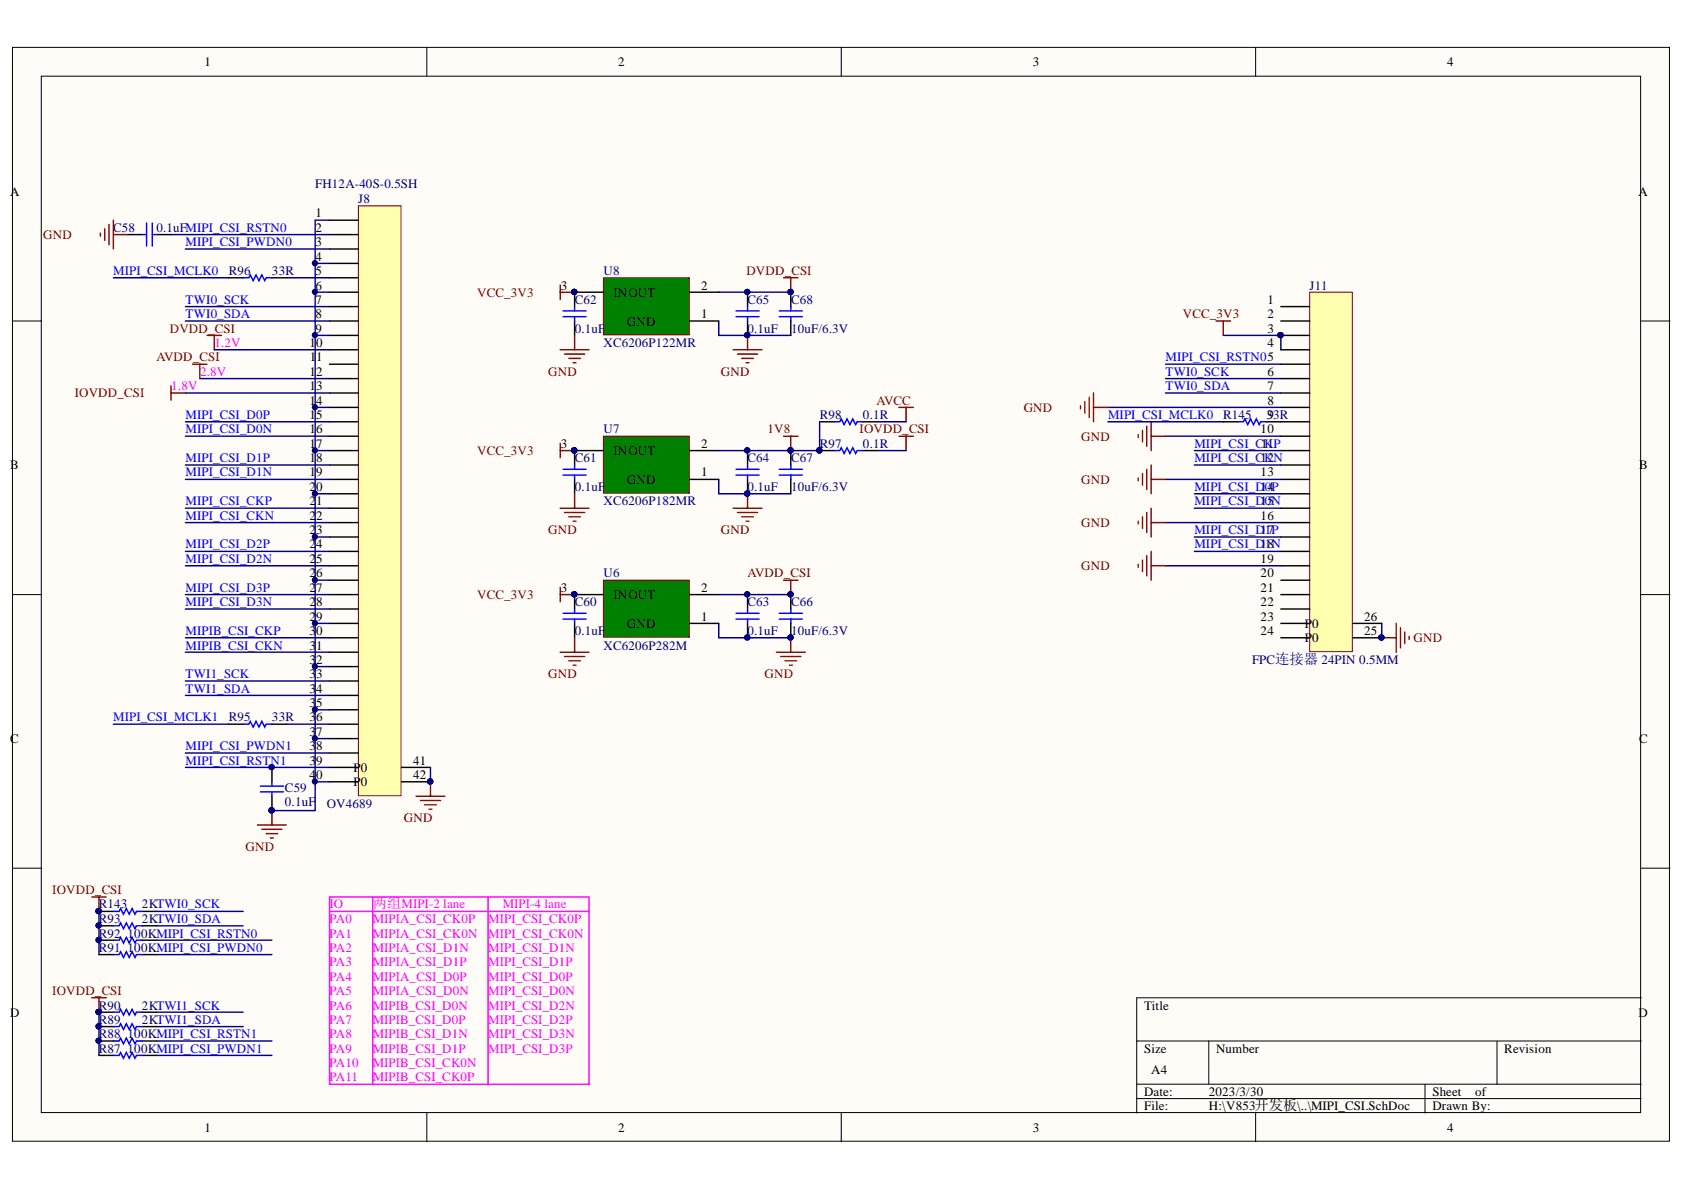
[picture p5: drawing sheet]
<svg xmlns="http://www.w3.org/2000/svg" width="297mm" height="210mm" viewBox="0 0 297 210" stroke-linecap="round" stroke-linejoin="round" font-family="sans-serif">
<defs><g id="words">
<text font-size="2.5" fill="#f0f" x="65.7" y="160.2">两组MIPI-2 lane</text>
<g font-size="2.3">
<text x="36" y="11.7">1</text>
<text x="109.1" y="11.7">2</text>
<text x="182.2" y="11.7">3</text>
<text x="255.3" y="11.7">4</text>
<text x="1.8" y="34.5">A</text>
<text x="289" y="34.5">A</text>
<text x="55.7" y="38.3">1</text>
<text x="55.7" y="40.8">2</text>
<text x="55.7" y="43.5">3</text>
<text x="55.7" y="46">4</text>
<text x="55.7" y="48.5">5</text>
<text x="55.7" y="51.1">6</text>
<text x="55.7" y="53.6">7</text>
<text x="98.9" y="51.1">3</text>
<text x="108.2" y="52.3">INOUT</text>
<text x="123.7" y="51.1">2</text>
<text x="223.5" y="53.6">1</text>
<text x="55.7" y="56.1">8</text>
<text x="55.7" y="58.7">9</text>
<text x="110.6" y="57.4">GND</text>
<text x="123.7" y="56.1">1</text>
<text x="223.5" y="56.1">2</text>
<text x="223.5" y="58.7">3</text>
<text x="54.6" y="61.2">1</text>
<text x="54.7" y="63.8">1</text>
<text x="55.8" y="61.2">0</text>
<text x="55.8" y="63.8">1</text>
<text x="223.5" y="61.2">4</text>
<text x="54.6" y="66.3">1</text>
<text x="54.6" y="68.8">1</text>
<text x="54.6" y="71.4">1</text>
<text x="55.8" y="66.3">2</text>
<text x="55.8" y="68.8">3</text>
<text x="55.8" y="71.4">4</text>
<text x="223.5" y="66.3">6</text>
<text x="223.5" y="68.8">7</text>
<text x="223.5" y="71.4">8</text>
<text x="54.6" y="73.9">1</text>
<text x="54.6" y="76.4">1</text>
<text x="55.8" y="73.9">5</text>
<text x="55.8" y="76.4">6</text>
<text x="222.4" y="76.4">10</text>
<text x="223.5" y="73.9">9</text>
<text x="1.8" y="82.8">B</text>
<text x="54.6" y="79">1</text>
<text x="54.6" y="81.5">1</text>
<text x="55.8" y="79">7</text>
<text x="55.8" y="81.5">8</text>
<text x="98.9" y="79">3</text>
<text x="108.2" y="80.2">INOUT</text>
<text x="123.7" y="79">2</text>
<text x="222.4" y="81.5">12</text>
<text x="222.4" y="79">11</text>
<text x="289.1" y="82.8">B</text>
<text x="54.6" y="89.1">2</text>
<text x="54.6" y="84">1</text>
<text x="54.6" y="86.6">2</text>
<text x="55.8" y="89.1">1</text>
<text x="55.8" y="84">9</text>
<text x="55.8" y="86.6">0</text>
<text x="110.6" y="85.3">GND</text>
<text x="123.7" y="84">1</text>
<text x="222.4" y="84">13</text>
<text x="54.6" y="91.7">2</text>
<text x="54.6" y="94.2">2</text>
<text x="55.8" y="91.7">2</text>
<text x="55.8" y="94.2">3</text>
<text x="222.4" y="91.7">16</text>
<text x="54.6" y="96.7">2</text>
<text x="54.6" y="99.3">2</text>
<text x="54.6" y="101.8">2</text>
<text x="55.8" y="96.7">4</text>
<text x="55.8" y="99.3">5</text>
<text x="55.8" y="101.8">6</text>
<text x="222.4" y="99.3">19</text>
<text x="222.4" y="101.8">20</text>
<text x="54.6" y="104.4">2</text>
<text x="54.6" y="107">2</text>
<text x="55.8" y="104.4">7</text>
<text x="55.8" y="107">8</text>
<text x="98.9" y="104.4">3</text>
<text x="108.2" y="105.7">INOUT</text>
<text x="123.7" y="104.4">2</text>
<text x="222.4" y="104.4">21</text>
<text x="222.4" y="107">22</text>
<text x="54.6" y="109.5">2</text>
<text x="54.6" y="112">3</text>
<text x="55.8" y="109.5">9</text>
<text x="55.8" y="112">0</text>
<text x="110.6" y="110.8">GND</text>
<text x="123.7" y="109.5">1</text>
<text x="222.4" y="109.5">23</text>
<text x="222.4" y="112">24</text>
<text x="230.1" y="110.8">P0</text>
<text x="230.1" y="113.3">P0</text>
<text x="240.6" y="109.5">26</text>
<text x="240.6" y="112">25</text>
<text x="54.6" y="114.6">3</text>
<text x="54.6" y="117.1">3</text>
<text x="54.6" y="119.6">3</text>
<text x="55.8" y="114.6">1</text>
<text x="55.8" y="117.1">2</text>
<text x="55.8" y="119.6">3</text>
<text x="54.6" y="122.2">3</text>
<text x="54.6" y="124.7">3</text>
<text x="55.8" y="122.2">4</text>
<text x="55.8" y="124.7">5</text>
<text x="1.8" y="131.1">C</text>
<text x="54.6" y="127.3">3</text>
<text x="54.6" y="129.8">3</text>
<text x="55.8" y="127.3">6</text>
<text x="55.8" y="129.8">7</text>
<text x="289.1" y="131.1">C</text>
<text x="54.6" y="132.3">3</text>
<text x="54.6" y="134.9">3</text>
<text x="54.6" y="137.4">4</text>
<text x="55.8" y="132.3">8</text>
<text x="55.8" y="134.9">9</text>
<text x="55.8" y="137.4">0</text>
<text x="62.4" y="136.1">P0</text>
<text x="72.9" y="134.9">41</text>
<text x="72.9" y="137.4">42</text>
<text x="62.4" y="138.7">P0</text>
<text x="1.8" y="179.3">D</text>
<text x="201.8" y="178.1">Title</text>
<text x="289" y="179.3">D</text>
<text x="201.8" y="185.7">Size</text>
<text x="214.5" y="185.7">Number</text>
<text x="265.3" y="185.7">Revision</text>
<text x="203.1" y="189.5">A4</text>
<text x="201.8" y="193.3">Date:</text>
<text x="201.8" y="195.8">File:</text>
<text x="213.2" y="193.3">2023/3/30</text>
<text x="213.2" y="195.8">H:\V853开发板\..\MIPI_CSI.SchDoc</text>
<text x="252.7" y="193.3">Sheet</text>
<text x="252.7" y="195.8">Drawn By:</text>
<text x="260.2" y="193.3">of</text>
<text x="36" y="199.6">1</text>
<text x="109.1" y="199.6">2</text>
<text x="182.2" y="199.6">3</text>
<text x="255.3" y="199.6">4</text>
</g>
<g font-size="2.3" fill="#000080">
<text x="55.6" y="33.2">FH12A-40S-0.5SH</text>
<text x="63.2" y="35.8">J8</text>
<text x="20" y="40.8">C58</text>
<text x="27.6" y="40.8">0.1uFMIPI_CSI_RSTN0</text>
<text x="40.4" y="48.5">R96</text>
<text x="48" y="48.5">33R</text>
<text x="101.4" y="53.6">C62</text>
<text x="106.4" y="48.5">U8</text>
<text x="131.8" y="53.6">C65</text>
<text x="139.5" y="53.6">C68</text>
<text x="231" y="51.1">J11</text>
<text x="101.4" y="58.7">0.1uF</text>
<text x="131.8" y="58.7">0.1uF</text>
<text x="139.5" y="58.7">10uF/6.3V</text>
<text x="106.4" y="61.2">XC6206P122MR</text>
<text x="106.4" y="76.4">U7</text>
<text x="144.6" y="73.9">R98</text>
<text x="152.2" y="73.9">0.1R</text>
<text x="215.8" y="73.9">R145</text>
<text x="223.4" y="73.9">33R</text>
<text x="101.4" y="81.5">C61</text>
<text x="131.8" y="81.5">C64</text>
<text x="139.5" y="81.5">C67</text>
<text x="144.6" y="79">R97</text>
<text x="152.2" y="79">0.1R</text>
<text x="101.4" y="86.6">0.1uF</text>
<text x="106.4" y="89.1">XC6206P182MR</text>
<text x="131.8" y="86.6">0.1uF</text>
<text x="139.5" y="86.6">10uF/6.3V</text>
<text x="106.4" y="101.8">U6</text>
<text x="101.4" y="107">C60</text>
<text x="131.8" y="107">C63</text>
<text x="139.5" y="107">C66</text>
<text x="101.4" y="112">0.1uF</text>
<text x="131.8" y="112">0.1uF</text>
<text x="139.5" y="112">10uF/6.3V</text>
<text x="106.4" y="114.6">XC6206P282M</text>
<text x="220.8" y="117.1">FPC连接器 24PIN 0.5MM</text>
<text x="40.4" y="127.3">R95</text>
<text x="48" y="127.3">33R</text>
<text x="50.3" y="142.2">0.1uF</text>
<text x="50.3" y="139.7">C59</text>
<text x="57.6" y="142.5">OV4689</text>
<text x="17.4" y="160.2">R143</text>
<text x="25" y="160.2">2KTWI0_SCK</text>
<text x="17.4" y="165.4">R92</text>
<text x="17.4" y="162.8">R93</text>
<text x="17.4" y="167.9">R91</text>
<text x="22.5" y="165.4">100KMIPI_CSI_RSTN0</text>
<text x="22.5" y="167.9">100KMIPI_CSI_PWDN0</text>
<text x="25" y="162.8">2KTWI0_SDA</text>
<text x="17.4" y="178.1">R90</text>
<text x="25" y="178.1">2KTWI1_SCK</text>
<text x="17.4" y="183.1">R88</text>
<text x="17.4" y="180.6">R89</text>
<text x="17.4" y="185.7">R87</text>
<text x="22.5" y="183.1">100KMIPI_CSI_RSTN1</text>
<text x="22.5" y="185.7">100KMIPI_CSI_PWDN1</text>
<text x="25" y="180.6">2KTWI1_SDA</text>
</g>
<g font-size="2.3" fill="#800000">
<text x="7.6" y="42.1">GND</text>
<text x="84.2" y="52.3">VCC_3V3</text>
<text x="131.7" y="48.5">DVDD_CSI</text>
<text x="30" y="58.7">DVDD_CSI</text>
<text x="208.7" y="56.1">VCC_3V3</text>
<text x="27.6" y="63.8">AVDD_CSI</text>
<text x="13.2" y="70.1">IOVDD_CSI</text>
<text x="96.7" y="66.3">GND</text>
<text x="127.2" y="66.3">GND</text>
<text x="154.6" y="71.4">AVCC</text>
<text x="135.4" y="76.4">1V8</text>
<text x="151.6" y="76.4">IOVDD_CSI</text>
<text x="180.6" y="72.6">GND</text>
<text x="190.7" y="77.7">GND</text>
<text x="84.2" y="80.2">VCC_3V3</text>
<text x="190.7" y="85.3">GND</text>
<text x="96.7" y="94.2">GND</text>
<text x="127.2" y="94.2">GND</text>
<text x="190.7" y="92.9">GND</text>
<text x="131.8" y="101.8">AVDD_CSI</text>
<text x="190.7" y="100.5">GND</text>
<text x="84.2" y="105.7">VCC_3V3</text>
<text x="249.4" y="113.3">GND</text>
<text x="96.7" y="119.6">GND</text>
<text x="134.9" y="119.6">GND</text>
<text x="71.2" y="145">GND</text>
<text x="43.3" y="150.1">GND</text>
<text x="9.2" y="157.7">IOVDD_CSI</text>
<text x="9.2" y="175.5">IOVDD_CSI</text>
</g>
<g font-size="2.3" fill="#00f">
<text x="32.7" y="43.5">MIPI_CSI_PWDN0</text>
<text x="20" y="48.5">MIPI_CSI_MCLK0</text>
<text x="32.7" y="53.6">TWI0_SCK</text>
<text x="32.7" y="56.1">TWI0_SDA</text>
<text x="205.6" y="63.8">MIPI_CSI_RSTN05</text>
<text x="205.6" y="68.8">TWI0_SDA</text>
<text x="205.6" y="66.3">TWI0_SCK</text>
<text x="32.7" y="76.4">MIPI_CSI_D0N</text>
<text x="32.7" y="73.9">MIPI_CSI_D0P</text>
<text x="195.5" y="73.9">MIPI_CSI_MCLK0</text>
<text x="32.7" y="81.5">MIPI_CSI_D1P</text>
<text x="210.7" y="81.5">MIPI_CSI_CKN</text>
<text x="210.7" y="79">MIPI_CSI_CKP</text>
<text x="32.7" y="89.1">MIPI_CSI_CKP</text>
<text x="32.7" y="84">MIPI_CSI_D1N</text>
<text x="210.7" y="89.1">MIPI_CSI_D105N</text>
<text x="210.7" y="86.6">MIPI_CSI_D104P</text>
<text x="32.7" y="91.7">MIPI_CSI_CKN</text>
<text x="210.7" y="94.2">MIPI_CSI_D117P</text>
<text x="32.7" y="99.3">MIPI_CSI_D2N</text>
<text x="32.7" y="96.7">MIPI_CSI_D2P</text>
<text x="210.7" y="96.7">MIPI_CSI_D118N</text>
<text x="32.7" y="104.4">MIPI_CSI_D3P</text>
<text x="32.7" y="107">MIPI_CSI_D3N</text>
<text x="32.7" y="112">MIPIB_CSI_CKP</text>
<text x="32.7" y="119.6">TWI1_SCK</text>
<text x="32.7" y="114.6">MIPIB_CSI_CKN</text>
<text x="32.7" y="122.2">TWI1_SDA</text>
<text x="20" y="127.3">MIPI_CSI_MCLK1</text>
<text x="32.7" y="134.9">MIPI_CSI_RSTN1</text>
<text x="32.7" y="132.3">MIPI_CSI_PWDN1</text>
</g>
<g font-size="2.3" fill="#f0f">
<text x="37.8" y="61.2">1.2V</text>
<text x="30.2" y="68.8">1.8V</text>
<text x="35.3" y="66.3">2.8V</text>
<text x="58.1" y="160.2">IO</text>
<text x="88.7" y="160.2">MIPI-4 lane</text>
<text x="58.1" y="162.8">PA0</text>
<text x="58.1" y="165.4">PA1</text>
<text x="58.1" y="167.9">PA2</text>
<text x="65.7" y="165.4">MIPIA_CSI_CK0N</text>
<text x="65.7" y="162.8">MIPIA_CSI_CK0P</text>
<text x="65.7" y="167.9">MIPIA_CSI_D1N</text>
<text x="86.1" y="165.4">MIPI_CSI_CK0N</text>
<text x="86.1" y="162.8">MIPI_CSI_CK0P</text>
<text x="86.1" y="167.9">MIPI_CSI_D1N</text>
<text x="58.1" y="170.5">PA3</text>
<text x="58.1" y="173">PA4</text>
<text x="65.7" y="173">MIPIA_CSI_D0P</text>
<text x="65.7" y="170.5">MIPIA_CSI_D1P</text>
<text x="86.1" y="173">MIPI_CSI_D0P</text>
<text x="86.1" y="170.5">MIPI_CSI_D1P</text>
<text x="58.1" y="175.5">PA5</text>
<text x="58.1" y="178.1">PA6</text>
<text x="65.7" y="175.5">MIPIA_CSI_D0N</text>
<text x="65.7" y="178.1">MIPIB_CSI_D0N</text>
<text x="86.1" y="178.1">MIPI_CSI_D2N</text>
<text x="86.1" y="175.5">MIPI_CSI_D0N</text>
<text x="58.1" y="185.7">PA9</text>
<text x="58.1" y="180.6">PA7</text>
<text x="58.1" y="183.1">PA8</text>
<text x="65.7" y="180.6">MIPIB_CSI_D0P</text>
<text x="65.7" y="185.7">MIPIB_CSI_D1P</text>
<text x="65.7" y="183.1">MIPIB_CSI_D1N</text>
<text x="86.1" y="180.6">MIPI_CSI_D2P</text>
<text x="86.1" y="185.7">MIPI_CSI_D3P</text>
<text x="86.1" y="183.1">MIPI_CSI_D3N</text>
<text x="58.1" y="188.2">PA10</text>
<text x="58.1" y="190.7">PA11</text>
<text x="65.7" y="188.2">MIPIB_CSI_CK0N</text>
<text x="65.7" y="190.7">MIPIB_CSI_CK0P</text>
</g>
</g></defs>
<g fill="#fffcf8" stroke="#000" stroke-width=".18">
<path d="M2.2 8.4h292.3v192.9h-292.3z"/>
<path d="M7.3 13.4h282.1v182.8h-282.1z"/>
</g>
<g fill="none" stroke="#000" stroke-width=".18">
<path d="M75.3 8.4v5M148.4 8.4v5M221.5 8.4v5M2.2 56.6h5.1M289.5 56.6h5.1M2.2 104.9h5.1M289.5 104.9h5.1M2.2 153.1h5.1M289.5 153.1h5.1M289.5 176h-89v20.3M75.3 196.3v5.1M148.4 196.3v5.1"/>
<path d="M200.5 183.6h89M200.5 191.2h89M200.5 193.8h89M213.2 183.6v7.6M221.5 196.3v5.1M251.4 191.2v5.1M264.1 183.6v7.6"/>
</g>
<g fill="none" stroke="#000" stroke-width=".25">
<path d="M17.5 165.8h2.5M17.5 160.8h2.5M17.5 163.3h2.5M17.5 168.4h2.5M17.5 178.5h2.5M25.1 165.8h2.5M25.1 160.8h2.5M25.1 163.3h2.5M25.1 168.4h2.5M25.1 178.5h2.5M17.5 183.6h2.5M17.5 181.1h2.5"/>
<path d="M17.5 186.2h2.5M25.1 183.6h2.5M25.1 181.1h2.5M25.1 186.2h2.5"/>
</g>
<g fill="#000080" stroke="#000080" stroke-width=".18">
<circle cx="17.4" cy="165.8" r=".47"/>
<circle cx="17.4" cy="160.7" r=".46"/>
<circle cx="17.4" cy="163.2" r=".46"/>
<circle cx="17.4" cy="183.6" r=".46"/>
<circle cx="17.4" cy="178.5" r=".46"/>
<circle cx="17.4" cy="181" r=".47"/>
</g>
<path d="M20 165.8h1l.3-.5 .5 1 .5-1 .5 1 .5-1 .5 1 .3-.5h1M20 160.8h1l.3-.5 .5 1 .5-1 .5 1 .5-1 .5 1 .3-.5h1M20 163.3h1l.3-.5 .5 1 .5-1 .5 1 .5-1 .5 1 .3-.5h1M20 168.4h1l.3-.5 .5 1 .5-1 .5 1 .5-1 .5 1 .3-.5h1M20 178.5h1l.3-.5 .5 1 .5-1 .5 1 .5-1 .5 1 .3-.5h1M20 183.6h1l.3-.5 .5 1 .5-1 .5 1 .5-1 .5 1 .3-.5h1M20 181.1h1l.3-.5 .5 1 .5-1 .5 1 .5-1 .5 1 .3-.5h1M20 186.2h1l.3-.5 .5 1 .5-1 .5 1 .5-1 .5 1 .3-.5h1" fill="none" stroke="#00f" stroke-width=".25"/>
<path d="M17.5 160.8v7.6M17.5 178.5v7.7M27.6 160.8h15.3M27.6 163.3h15.3M27.6 165.8h20.4M27.6 168.4h20.4M27.6 178.5h15.3M27.6 181.1h15.3M27.6 183.6h20.4M27.6 186.2h20.4" fill="none" stroke="#000080" stroke-width=".25"/>
<path d="M36.5 59.2h2.6M37.8 59.2v2.5M30.2 68v2.6M30.2 69.3h2.5M34 64.2h2.5M35.3 64.2v2.6" fill="none" stroke="#800000" stroke-width=".25"/>
<path d="M58.1 158.2h45.8v33h-45.8zM65.8 158.2v33M86.1 158.2v33M58.1 160.8h45.8" fill="none" stroke="#f0f" stroke-width=".25"/>
<path d="M63.2 36.3h7.5v104.1h-7.5z" fill="#ffffb0" stroke="#800000" stroke-width=".18"/>
<g fill="none" stroke="#000" stroke-width=".25">
<path d="M58.1 38.8h5.1M22.5 41.4h2.6M27.6 41.4h2.6M40.3 49h2.6M48 49h2.5M58.1 41.4h5.1M58.1 43.9h5.1M58.1 46.5h5.1M58.1 49h5.1M58.1 51.5h5.1M58.1 54.1h5.1M58.1 56.6h5.1"/>
<path d="M58.1 59.2h5.1M58.1 61.7h5.1M58.1 64.2h5.1M58.1 66.8h5.1M58.1 69.3h5.1M58.1 71.9h5.1M58.1 74.4h5.1M58.1 76.9h5.1M58.1 79.5h5.1M58.1 89.6h5.1M58.1 82h5.1M58.1 84.6h5.1"/>
<path d="M58.1 87.1h5.1M58.1 92.2h5.1M58.1 94.7h5.1M58.1 97.3h5.1M58.1 99.8h5.1M58.1 102.3h5.1M58.1 104.9h5.1M58.1 107.4h5.1M58.1 110h5.1M58.1 112.5h5.1M58.1 115h5.1M58.1 117.6h5.1"/>
<path d="M40.3 127.7h2.6M48 127.7h2.5M48 135.4v2.5M58.1 120.1h5.1M58.1 122.7h5.1M58.1 125.2h5.1M58.1 127.7h5.1M58.1 130.3h5.1M58.1 132.8h5.1M58.1 135.4h5.1M58.1 137.9h5.1M70.8 135.4h5.1"/>
<path d="M70.8 137.9h5.1M48 140.4v2.6"/>
</g>
<g fill="#000080" stroke="#000080" stroke-width=".18">
<circle cx="75.9" cy="137.8" r=".46"/>
<circle cx="55.5" cy="46.4" r=".46"/>
<circle cx="55.5" cy="51.5" r=".46"/>
<circle cx="55.5" cy="59.1" r=".46"/>
<circle cx="55.5" cy="71.8" r=".46"/>
<circle cx="55.5" cy="79.4" r=".46"/>
<circle cx="55.5" cy="87.1" r=".46"/>
<circle cx="55.5" cy="94.7" r=".46"/>
<circle cx="55.5" cy="102.3" r=".46"/>
<circle cx="55.5" cy="109.9" r=".46"/>
<circle cx="55.5" cy="117.5" r=".46"/>
<circle cx="55.5" cy="125.2" r=".46"/>
<circle cx="55.5" cy="130.2" r=".46"/>
<circle cx="47.9" cy="135.3" r=".46"/>
<circle cx="47.9" cy="142.9" r=".47"/>
<circle cx="55.5" cy="137.8" r=".46"/>
</g>
<g fill="none" stroke="#000080" stroke-width=".25">
<path d="M58.1 38.8h-2.5v104.2h-7.6M20 49h20.3M30.2 41.4h27.9M32.7 54.1h25.4M32.7 56.6h25.4M32.7 43.9h25.4M50.5 49h7.6M55.6 46.5h2.5M55.6 51.5h2.5M55.6 59.2h2.5M32.7 74.4h25.4M32.7 76.9h25.4"/>
<path d="M32.7 69.3h25.4M35.3 66.8h22.8M37.8 61.7h20.3M55.6 71.9h2.5M55.6 79.5h2.5M32.7 97.3h25.4M32.7 99.8h25.4M32.7 82h25.4M32.7 84.6h25.4M32.7 89.6h25.4M32.7 92.2h25.4M55.6 87.1h2.5"/>
<path d="M55.6 94.7h2.5M32.7 112.5h25.4M32.7 115h25.4M32.7 104.9h25.4M32.7 107.4h25.4M55.6 102.3h2.5M55.6 110h2.5M55.6 117.6h2.5M20 127.7h20.3M32.7 132.8h25.4M32.7 135.4h25.4M32.7 120.1h25.4"/>
<path d="M32.7 122.7h25.4M50.5 127.7h7.6M55.6 125.2h2.5M55.6 130.3h2.5M55.6 137.9h2.5M75.9 135.4v2.5"/>
</g>
<g fill="none" stroke="#800000" stroke-width=".25">
<path d="M19.2 39.6v3.6M20 38.8v5.1M17.7 41.1v.5M18.5 40.4v2M20 41.4h2.5M75.9 137.9v2.5M45.4 145.5h5.1M46.2 146.3h3.5M46.9 147h2.1M47.7 147.8h.5M48 143v2.5M73.4 140.4h5.1"/>
<path d="M74.1 141.2h3.6M74.9 142h2M75.7 142.7h.5"/>
</g>
<path d="M25.8 39.3v4.1M26.9 39.3v4.1M25.1 41.4h.7M26.9 41.4h.7M42.9 49h1l.2-.5 .6 1 .5-1 .5 1 .5-1 .5 1 .2-.5h1.1M42.9 127.7h1l.2-.5 .6 1 .5-1 .5 1 .5-1 .5 1 .2-.5h1.1M45.9 139.7h4.1M45.9 138.7h4.1M48 137.9v.8M48 139.7v.7" fill="none" stroke="#00f" stroke-width=".25"/>
<path d="M106.4 49h15.2v10.1h-15.2z" fill="#008000" stroke="#800000" stroke-width=".18"/>
<path d="M101.4 56.6v2.6M106.4 51.5h-5v2.6M121.7 56.6h5.1M121.7 51.5h5.1M131.9 51.5v2.6M131.9 56.6v2.6M139.5 51.5v2.6M139.5 56.6v2.6" fill="none" stroke="#000" stroke-width=".25"/>
<g fill="#000080" stroke="#000080" stroke-width=".18">
<circle cx="101.3" cy="51.5" r=".46"/>
<circle cx="131.8" cy="59.1" r=".46"/>
<circle cx="139.4" cy="51.5" r=".46"/>
<circle cx="131.8" cy="51.5" r=".46"/>
</g>
<g fill="none" stroke="#800000" stroke-width=".25">
<path d="M98.8 50.3v2.5M98.8 51.5h2.6M101.4 59.2v2.5M131.9 59.2v2.5M138.2 49h2.6M139.5 49v2.5M98.8 61.7h5.1M99.6 62.5h3.5M100.3 63.2h2.1M101.1 64h.5M129.3 61.7h5.1M130.1 62.5h3.5"/>
<path d="M130.8 63.2h2.1M131.6 64h.5"/>
</g>
<path d="M126.8 56.6v2.6h12.7M126.8 51.5h12.7" fill="none" stroke="#000080" stroke-width=".25"/>
<path d="M99.3 55.9h4.1M99.3 54.8h4.1M101.4 54.1v.7M101.4 55.9v.7M129.8 55.9h4.1M129.8 54.8h4.1M131.9 54.1v.7M131.9 55.9v.7M137.5 55.9h4M137.5 54.8h4M139.5 54.1v.7M139.5 55.9v.7" fill="none" stroke="#00f" stroke-width=".25"/>
<path d="M106.4 76.9h15.2v10.1h-15.2z" fill="#008000" stroke="#800000" stroke-width=".18"/>
<path d="M106.4 79.5h-5v2.5M121.7 79.5h5.1M131.9 79.5v2.5M139.5 79.5v2.5M101.4 84.6v2.5M121.7 84.6h5.1M131.9 84.6v2.5M139.5 84.6v2.5" fill="none" stroke="#000" stroke-width=".25"/>
<g fill="#000080" stroke="#000080" stroke-width=".18">
<circle cx="101.3" cy="79.4" r=".47"/>
<circle cx="131.8" cy="87.1" r=".47"/>
<circle cx="139.4" cy="79.4" r=".46"/>
<circle cx="131.8" cy="79.4" r=".47"/>
</g>
<g fill="none" stroke="#800000" stroke-width=".25">
<path d="M98.8 78.2v2.5M98.8 79.5h2.6M158.6 76.9h2.5M158.6 71.9h2.5M159.8 71.9v2.5M159.8 76.9v2.6M98.8 89.6h5.1M99.6 90.4h3.5M100.3 91.2h2.1M101.1 91.9h.5M101.4 87.1v2.5M129.3 89.6h5.1"/>
<path d="M130.1 90.4h3.5M130.8 91.2h2.1M131.6 91.9h.5M131.9 87.1v2.5"/>
</g>
<path d="M126.8 79.5h12.7M126.8 84.6v2.5h12.7" fill="none" stroke="#000080" stroke-width=".25"/>
<path d="M99.3 83.8h4.1M99.3 82.8h4.1M101.4 82v.8M101.4 83.8v.8M129.8 83.8h4.1M129.8 82.8h4.1M131.9 82v.8M131.9 83.8v.8M137.5 83.8h4M137.5 82.8h4M139.5 82v.8M139.5 83.8v.8" fill="none" stroke="#00f" stroke-width=".25"/>
<path d="M106.4 102.3h15.2v10.1h-15.2z" fill="#008000" stroke="#800000" stroke-width=".18"/>
<path d="M144.6 79.5h2.5M144.6 74.4h2.5M152.2 79.5h2.5M152.2 74.4h2.5M101.4 110v2.5M106.4 104.9h-5v2.5M121.7 110h5.1M121.7 104.9h5.1M131.9 104.9v2.5M131.9 110v2.5M139.5 104.9v2.5M139.5 110v2.5" fill="none" stroke="#000" stroke-width=".25"/>
<g fill="#000080" stroke="#000080" stroke-width=".18">
<circle cx="101.3" cy="104.8" r=".46"/>
<circle cx="139.4" cy="104.8" r=".46"/>
<circle cx="131.8" cy="104.8" r=".46"/>
<circle cx="131.8" cy="112.4" r=".46"/>
<circle cx="139.4" cy="112.4" r=".46"/>
<circle cx="17.4" cy="160.7" r=".46"/>
<circle cx="17.4" cy="178.5" r=".46"/>
<circle cx="144.5" cy="79.4" r=".46"/>
<circle cx="139.4" cy="79.4" r=".46"/>
</g>
<path d="M144.6 74.4v5.1h-5.1M154.7 74.4h5.1M154.7 79.5h5.1M126.8 110v2.5h12.7M126.8 104.9h12.7" fill="none" stroke="#000080" stroke-width=".25"/>
<g fill="none" stroke="#00f" stroke-width=".25">
<path d="M147.1 79.5h1l.3-.5 .5 1 .5-1 .5 1 .5-1 .5 1 .3-.5h1M147.1 74.4h1l.3-.5 .5 1 .5-1 .5 1 .5-1 .5 1 .3-.5h1M99.3 109.2h4.1M99.3 108.2h4.1M101.4 107.4v.8M101.4 109.2v.8M129.8 109.2h4.1M129.8 108.2h4.1M131.9 107.4v.8M131.9 109.2v.8M137.5 109.2h4M137.5 108.2h4"/>
<path d="M139.5 107.4v.8M139.5 109.2v.8"/>
</g>
<g fill="none" stroke="#800000" stroke-width=".25">
<path d="M138.2 76.9h2.6M139.5 76.9v2.6M98.8 103.6v2.5M98.8 104.9h2.6M98.8 115h5.1M99.6 115.8h3.5M100.3 116.6h2.1M101.1 117.3h.5M101.4 112.5v2.5M136.9 115h5.1M137.7 115.8h3.6M138.2 102.3h2.6"/>
<path d="M138.5 116.6h2M139.2 117.3h.5M139.5 102.3v2.6M139.5 112.5v2.5M16.2 158.2h2.5M17.5 158.2v2.6M16.2 176h2.5M17.5 176v2.5"/>
</g>
<path d="M231 51.5h7.5v63.4h-7.5z" fill="#ffffb0" stroke="#800000" stroke-width=".18"/>
<g fill="none" stroke="#000" stroke-width=".25">
<path d="M225.9 54.1h5.1M225.9 56.6h5.1M225.9 59.2h5.1M215.8 74.4h2.5M223.4 74.4h7.6M225.9 61.7h5.1M225.9 64.2h5.1M225.9 66.8h5.1M225.9 69.3h5.1M225.9 71.9h5.1M225.9 76.9h5.1M225.9 79.5h5.1"/>
<path d="M225.9 82h5.1M225.9 84.6h5.1M225.9 87.1h5.1M225.9 89.6h5.1M225.9 92.2h5.1M225.9 94.7h5.1M225.9 97.3h5.1M225.9 99.8h5.1M225.9 104.9h5.1M225.9 102.3h5.1M225.9 107.4h5.1M225.9 110h5.1"/>
<path d="M225.9 112.5h5.1M238.6 110h5.1M238.6 112.5h5.1"/>
</g>
<g fill="#000080" stroke="#000080" stroke-width=".18">
<circle cx="225.9" cy="59.1" r=".46"/>
<circle cx="243.7" cy="112.4" r=".46"/>
</g>
<g fill="none" stroke="#000080" stroke-width=".25">
<path d="M215.8 59.2h10.1v2.5M195.4 71.9h30.5M195.4 74.4h20.4M205.6 64.2h20.3M205.6 66.8h20.3M205.6 69.3h20.3M205.6 76.9h20.3M210.7 79.5h15.2M205.6 84.6h20.3M205.6 92.2h20.3M205.6 99.8h20.3M210.7 82h15.2"/>
<path d="M210.7 87.1h15.2M210.7 89.6h15.2M210.7 94.7h15.2M210.7 97.3h15.2M243.7 110v2.5"/>
</g>
<g fill="none" stroke="#800000" stroke-width=".25">
<path d="M214.5 56.6h2.5M215.8 56.6v2.6M190.6 71.6v.5M191.4 70.8v2.1M192.1 70.1v3.5M192.9 69.3v5.1M192.9 71.9h2.5M200.8 76.7v.5M201.5 75.9v2.1M202.3 75.2v3.5M203 74.4v5.1M203 76.9h2.6"/>
<path d="M200.8 84.3v.5M200.8 91.9v.5M200.8 99.5v.6M201.5 83.5v2.1M201.5 91.2v2M201.5 98.8v2M202.3 82.8v3.5M202.3 90.4v3.6M202.3 98v3.6M203 82v5.1M203 89.6v5.1M203 97.3v5"/>
<path d="M203 84.6h2.6M203 92.2h2.6M203 99.8h2.6M243.7 112.5h2.6M246.3 110v5M247 110.7v3.6M247.8 111.5v2M248.6 112.2v.6"/>
</g>
<path d="M218.3 74.4h1l.3-.5 .5 1 .5-1 .5 1 .5-1 .5 1 .3-.5h1" fill="none" stroke="#00f" stroke-width=".25"/>
<use href="#words"/>
</svg>
